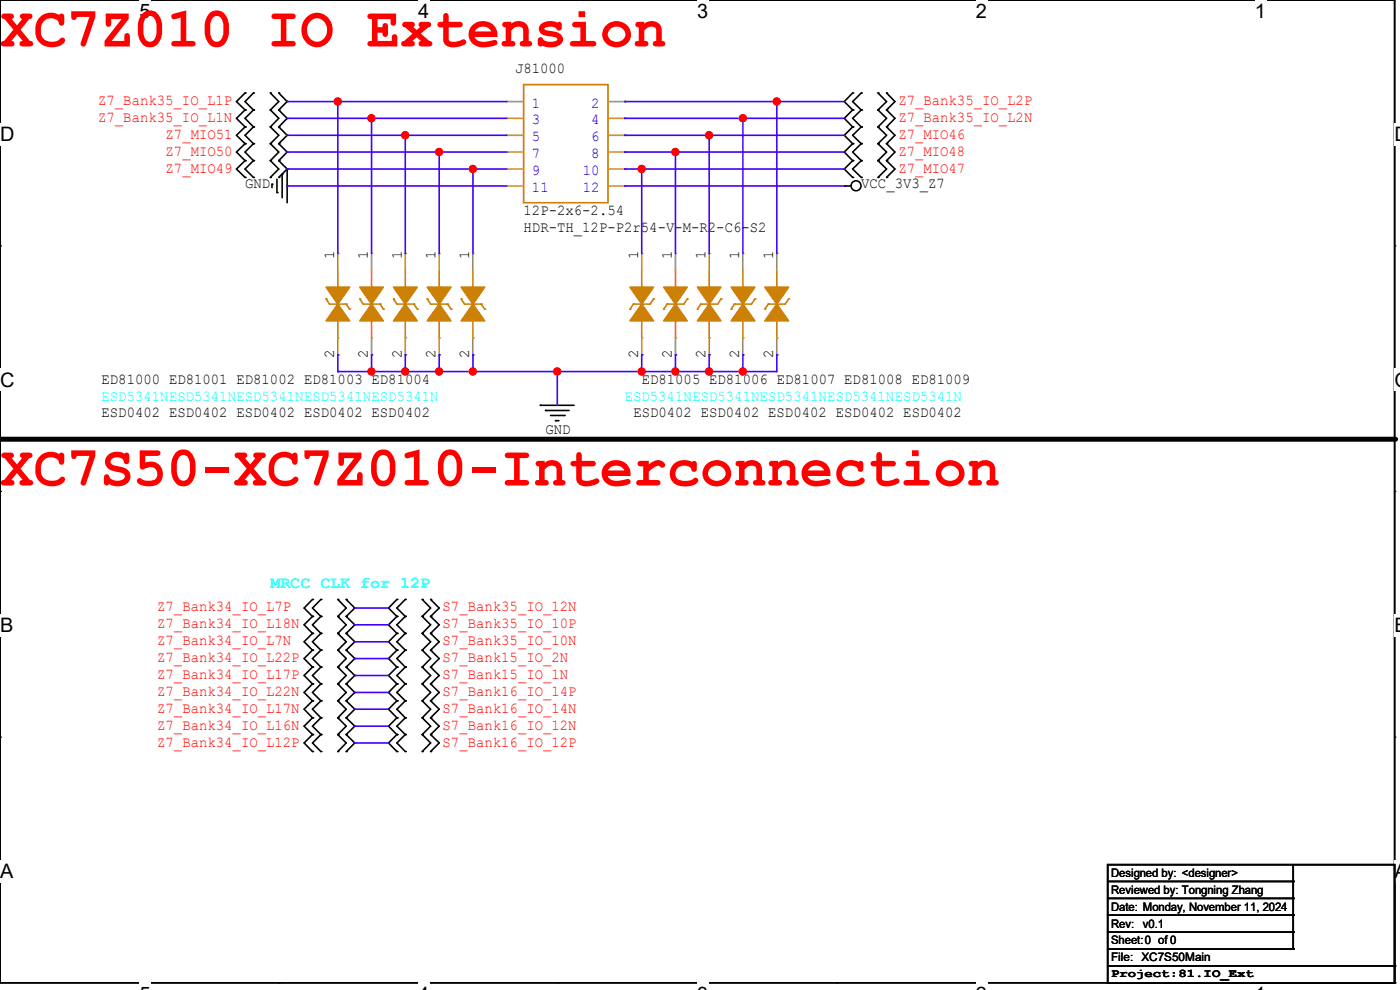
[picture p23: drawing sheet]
<svg xmlns="http://www.w3.org/2000/svg" width="297mm" height="210mm" viewBox="0 0 297 210" stroke-linecap="round" stroke-linejoin="round" font-family="sans-serif">
<defs><g id="words">
<g font-size="11.8" fill="#f00">
<text x="0" y="9.9">XC7Z010 IO Extension</text>
<text x="0" y="103">XC7S50-XC7Z010-Interconnection</text>
</g>
<g font-size="4.2">
<text x="29.6" y="3.9">5</text>
<text x="88.7" y="3.9">4</text>
<text x="147.9" y="3.9">3</text>
<text x="207.1" y="3.9">2</text>
<text x="266.2" y="3.9">1</text>
<text x="0" y="29.9">D</text>
<text x="295.9" y="29.9">D</text>
<text x="0" y="82">C</text>
<text x="295.9" y="82">C</text>
<text x="0" y="134.1">B</text>
<text x="295.9" y="134.1">B</text>
<text x="0" y="186.2">A</text>
<text x="295.9" y="186.2">A</text>
</g>
<text font-size="3.6" fill="#0ff" x="57.4" y="124.7">MRCC CLK for 12P</text>
<g font-size="3.2">
<text x="109.3" y="15.5">J81000</text>
<text x="52" y="39.8">GND</text>
<text x="182.7" y="39.8">VCC_3V3_Z7</text>
<text x="111.1" y="45.5">12P-2x6-2.54</text>
<text x="111.1" y="49.1">HDR-TH_12P-P2r54-V-M-R2-C6-S2</text>
<text x="70.9" y="54.9" transform="rotate(-90 70.9 54.9)">1</text>
<text x="78.1" y="54.9" transform="rotate(-90 78.1 54.9)">1</text>
<text x="85.2" y="54.9" transform="rotate(-90 85.2 54.9)">1</text>
<text x="92.4" y="54.9" transform="rotate(-90 92.4 54.9)">1</text>
<text x="99.6" y="54.9" transform="rotate(-90 99.6 54.9)">1</text>
<text x="135.4" y="54.9" transform="rotate(-90 135.4 54.9)">1</text>
<text x="142.5" y="54.9" transform="rotate(-90 142.5 54.9)">1</text>
<text x="149.7" y="54.9" transform="rotate(-90 149.7 54.9)">1</text>
<text x="156.8" y="54.9" transform="rotate(-90 156.8 54.9)">1</text>
<text x="164" y="54.9" transform="rotate(-90 164 54.9)">1</text>
<text x="70.9" y="75.9" transform="rotate(-90 70.9 75.9)">2</text>
<text x="78.1" y="75.9" transform="rotate(-90 78.1 75.9)">2</text>
<text x="85.2" y="75.9" transform="rotate(-90 85.2 75.9)">2</text>
<text x="92.4" y="75.9" transform="rotate(-90 92.4 75.9)">2</text>
<text x="99.6" y="75.9" transform="rotate(-90 99.6 75.9)">2</text>
<text x="135.4" y="75.9" transform="rotate(-90 135.4 75.9)">2</text>
<text x="142.5" y="75.9" transform="rotate(-90 142.5 75.9)">2</text>
<text x="149.7" y="75.9" transform="rotate(-90 149.7 75.9)">2</text>
<text x="156.8" y="75.9" transform="rotate(-90 156.8 75.9)">2</text>
<text x="164" y="75.9" transform="rotate(-90 164 75.9)">2</text>
<text x="21.5" y="81.4">ED81000 ED81001 ED81002 ED81003 ED81004</text>
<text x="136.1" y="81.4">ED81005 ED81006 ED81007 ED81008 ED81009</text>
<text x="21.5" y="88.5">ESD0402 ESD0402 ESD0402 ESD0402 ESD0402</text>
<text x="134.4" y="88.5">ESD0402 ESD0402 ESD0402 ESD0402 ESD0402</text>
<text x="115.7" y="92.1">GND</text>
</g>
<g font-size="3.2" fill="#f00">
<text x="20.8" y="22.3">Z7_Bank35_IO_L1P</text>
<text x="190.6" y="22.3">Z7_Bank35_IO_L2P</text>
<text x="20.8" y="25.9">Z7_Bank35_IO_L1N</text>
<text x="35.1" y="29.5">Z7_MIO51</text>
<text x="190.6" y="29.5">Z7_MIO46</text>
<text x="190.6" y="25.9">Z7_Bank35_IO_L2N</text>
<text x="35.1" y="33">Z7_MIO50</text>
<text x="190.6" y="33">Z7_MIO48</text>
<text x="35.1" y="36.6">Z7_MIO49</text>
<text x="190.6" y="36.6">Z7_MIO47</text>
<text x="33.4" y="129.7">Z7_Bank34_IO_L7P</text>
<text x="93.9" y="129.7">S7_Bank35_IO_12N</text>
<text x="33.4" y="133.3">Z7_Bank34_IO_L18N</text>
<text x="33.4" y="136.9">Z7_Bank34_IO_L7N</text>
<text x="93.9" y="133.3">S7_Bank35_IO_10P</text>
<text x="93.9" y="136.9">S7_Bank35_IO_10N</text>
<text x="33.4" y="140.5">Z7_Bank34_IO_L22P</text>
<text x="93.9" y="140.5">S7_Bank15_IO_2N</text>
<text x="33.4" y="144.1">Z7_Bank34_IO_L17P</text>
<text x="33.4" y="147.6">Z7_Bank34_IO_L22N</text>
<text x="93.9" y="144.1">S7_Bank15_IO_1N</text>
<text x="93.9" y="147.6">S7_Bank16_IO_14P</text>
<text x="33.4" y="151.2">Z7_Bank34_IO_L17N</text>
<text x="33.4" y="154.8">Z7_Bank34_IO_L16N</text>
<text x="93.9" y="151.2">S7_Bank16_IO_14N</text>
<text x="93.9" y="154.8">S7_Bank16_IO_12N</text>
<text x="33.4" y="158.4">Z7_Bank34_IO_L12P</text>
<text x="93.9" y="158.4">S7_Bank16_IO_12P</text>
</g>
<g font-size="3.2" fill="#00c">
<text x="112.9" y="22.8">1</text>
<text x="125.4" y="22.8">2</text>
<text x="112.9" y="26.4">3</text>
<text x="112.9" y="30">5</text>
<text x="125.4" y="26.4">4</text>
<text x="125.4" y="30">6</text>
<text x="112.9" y="33.5">7</text>
<text x="125.4" y="33.5">8</text>
<text x="112.9" y="37.1">9</text>
<text x="112.9" y="40.7">11</text>
<text x="123.7" y="40.7">12</text>
<text x="123.7" y="37.1">10</text>
</g>
<g font-size="3.2" fill="#0ff">
<text x="21.5" y="85">ESD5341NESD5341NESD5341NESD5341NESD5341N</text>
<text x="132.5" y="85">ESD5341NESD5341NESD5341NESD5341NESD5341N</text>
</g>
<g font-size="2.5">
<text x="235.7" y="186">Designed by: &lt;designer&gt;</text>
<text x="235.7" y="189.6">Reviewed by: Tongning Zhang</text>
<text x="235.7" y="193.2">Date: Monday, November 11, 2024</text>
<text x="235.7" y="196.8">Rev:</text>
<text x="242.5" y="196.8">v0.1</text>
<text x="235.7" y="203.9">File: XC7S50Main</text>
<text x="235.7" y="200.3">Sheet:0 of 0</text>
<text x="235.7" y="207.4">Project:81.IO_Ext</text>
</g>
</g></defs>
<path d="M0 0h295.9v208.5h-295.9z" fill="none" stroke="#000" stroke-width=".34"/>
<g fill="#fff">
<path d="M29.6 0h2.4v4.8h-2.4z"/>
<path d="M29.6 208.5h2.4v1.5h-2.4z"/>
</g>
<g fill="#000">
<circle cx="59.2" cy="0" r=".17"/>
<circle cx="59.2" cy="208.5" r=".17"/>
</g>
<g fill="#fff">
<path d="M88.7 0h2.4v4.8h-2.4z"/>
<path d="M88.7 208.5h2.4v1.5h-2.4z"/>
</g>
<g fill="#000">
<circle cx="118.4" cy="0" r=".17"/>
<circle cx="118.4" cy="208.5" r=".17"/>
</g>
<g fill="#fff">
<path d="M147.9 0h2.4v4.8h-2.4z"/>
<path d="M147.9 208.5h2.4v1.5h-2.4z"/>
</g>
<g fill="#000">
<circle cx="177.5" cy="0" r=".17"/>
<circle cx="177.5" cy="208.5" r=".17"/>
</g>
<g fill="#fff">
<path d="M207.1 0h2.3v4.8h-2.3z"/>
<path d="M207.1 208.5h2.3v1.5h-2.3z"/>
</g>
<g fill="#000">
<circle cx="236.7" cy="0" r=".17"/>
<circle cx="236.7" cy="208.5" r=".17"/>
</g>
<g fill="#fff">
<path d="M266.2 0h2.4v4.8h-2.4z"/>
<path d="M266.2 208.5h2.4v1.5h-2.4z"/>
<path d="M0 26.1h3.1v4.7h-3.1z"/>
<path d="M295.9 26.1h1.1v4.7h-1.1z"/>
<path d="M0 78.2h3.1v4.7h-3.1z"/>
<path d="M295.9 78.2h1.1v4.7h-1.1z"/>
</g>
<g fill="#000">
<circle cx="0" cy="52.2" r=".17"/>
<circle cx="295.9" cy="52.2" r=".17"/>
</g>
<g fill="#fff">
<path d="M0 130.3h2.9v4.7h-2.9z"/>
<path d="M295.9 130.3h1.1v4.7h-1.1z"/>
</g>
<g fill="#000">
<circle cx="0" cy="104.3" r=".17"/>
<circle cx="295.9" cy="104.3" r=".17"/>
</g>
<g fill="#fff">
<path d="M0 182.4h2.9v4.8h-2.9z"/>
<path d="M295.8 182.4h1.2v4.8h-1.2z"/>
</g>
<g fill="#000">
<circle cx="52" cy="19.7" r=".17"/>
<circle cx="53.8" cy="19.7" r=".17"/>
<circle cx="57.4" cy="19.7" r=".17"/>
<circle cx="59.1" cy="19.7" r=".17"/>
<circle cx="180.9" cy="19.7" r=".17"/>
<circle cx="182.7" cy="19.7" r=".17"/>
<circle cx="186.3" cy="19.7" r=".17"/>
<circle cx="188.1" cy="19.7" r=".17"/>
<circle cx="52" cy="37.6" r=".17"/>
<circle cx="52" cy="26.9" r=".17"/>
<circle cx="52" cy="23.3" r=".17"/>
<circle cx="52" cy="34.1" r=".17"/>
<circle cx="52" cy="30.5" r=".17"/>
<circle cx="53.8" cy="30.5" r=".17"/>
<circle cx="53.8" cy="37.6" r=".17"/>
<circle cx="53.8" cy="34.1" r=".17"/>
<circle cx="53.8" cy="26.9" r=".17"/>
<circle cx="53.8" cy="23.3" r=".17"/>
<circle cx="57.4" cy="30.5" r=".17"/>
<circle cx="57.4" cy="37.6" r=".17"/>
<circle cx="57.4" cy="23.3" r=".17"/>
<circle cx="57.4" cy="34.1" r=".17"/>
<circle cx="57.4" cy="26.9" r=".17"/>
<circle cx="57.7" cy="39.1" r=".17"/>
<circle cx="59.1" cy="30.5" r=".17"/>
<circle cx="59.1" cy="26.9" r=".17"/>
<circle cx="59.1" cy="23.3" r=".17"/>
<circle cx="59.1" cy="37.6" r=".17"/>
<circle cx="59.1" cy="34.1" r=".17"/>
<circle cx="59.9" cy="36.9" r=".17"/>
<circle cx="60.9" cy="35.9" r=".17"/>
<circle cx="179.1" cy="39.5" r=".17"/>
<circle cx="180.9" cy="23.3" r=".17"/>
<circle cx="180.9" cy="34.1" r=".17"/>
<circle cx="180.9" cy="26.9" r=".17"/>
<circle cx="180.9" cy="37.6" r=".17"/>
<circle cx="180.9" cy="30.5" r=".17"/>
<circle cx="182.7" cy="34.1" r=".17"/>
<circle cx="182.7" cy="23.3" r=".17"/>
<circle cx="182.7" cy="26.9" r=".17"/>
<circle cx="182.7" cy="30.5" r=".17"/>
<circle cx="182.7" cy="37.6" r=".17"/>
<circle cx="186.3" cy="26.9" r=".17"/>
<circle cx="186.3" cy="34.1" r=".17"/>
<circle cx="186.3" cy="23.3" r=".17"/>
<circle cx="186.3" cy="30.5" r=".17"/>
<circle cx="186.3" cy="37.6" r=".17"/>
<circle cx="188.1" cy="30.5" r=".17"/>
<circle cx="188.1" cy="26.9" r=".17"/>
<circle cx="188.1" cy="23.3" r=".17"/>
<circle cx="188.1" cy="37.6" r=".17"/>
<circle cx="188.1" cy="34.1" r=".17"/>
<circle cx="58.8" cy="40.9" r=".17"/>
<circle cx="114.6" cy="86" r=".17"/>
<circle cx="115.7" cy="87.1" r=".17"/>
<circle cx="117.9" cy="89.2" r=".17"/>
<circle cx="119.7" cy="88.1" r=".17"/>
<circle cx="295.9" cy="93.2" r=".53"/>
<circle cx="66.3" cy="134.4" r=".17"/>
<circle cx="66.3" cy="137.9" r=".17"/>
<circle cx="66.3" cy="130.8" r=".17"/>
<circle cx="66.3" cy="127.2" r=".17"/>
<circle cx="68.1" cy="130.8" r=".17"/>
<circle cx="68.1" cy="127.2" r=".17"/>
<circle cx="68.1" cy="134.4" r=".17"/>
<circle cx="68.1" cy="137.9" r=".17"/>
<circle cx="71.7" cy="127.2" r=".17"/>
<circle cx="71.7" cy="130.8" r=".17"/>
<circle cx="71.7" cy="134.4" r=".17"/>
<circle cx="71.7" cy="137.9" r=".17"/>
<circle cx="73.4" cy="127.2" r=".17"/>
<circle cx="73.4" cy="134.4" r=".17"/>
<circle cx="73.4" cy="137.9" r=".17"/>
<circle cx="73.4" cy="130.8" r=".17"/>
<circle cx="84.2" cy="130.8" r=".17"/>
<circle cx="84.2" cy="137.9" r=".17"/>
<circle cx="84.2" cy="127.2" r=".17"/>
<circle cx="84.2" cy="134.4" r=".17"/>
<circle cx="86" cy="130.8" r=".17"/>
<circle cx="86" cy="127.2" r=".17"/>
<circle cx="86" cy="134.4" r=".17"/>
<circle cx="86" cy="137.9" r=".17"/>
<circle cx="89.6" cy="130.8" r=".17"/>
<circle cx="89.6" cy="127.2" r=".17"/>
<circle cx="89.6" cy="134.4" r=".17"/>
<circle cx="89.6" cy="137.9" r=".17"/>
<circle cx="91.4" cy="130.8" r=".17"/>
<circle cx="91.4" cy="127.2" r=".17"/>
<circle cx="91.4" cy="137.9" r=".17"/>
<circle cx="91.4" cy="134.4" r=".17"/>
<circle cx="0" cy="156.4" r=".17"/>
<circle cx="66.3" cy="141.5" r=".17"/>
<circle cx="66.3" cy="148.7" r=".17"/>
<circle cx="66.3" cy="152.3" r=".17"/>
<circle cx="66.3" cy="155.8" r=".17"/>
<circle cx="66.3" cy="159.4" r=".17"/>
<circle cx="66.3" cy="145.1" r=".17"/>
<circle cx="68.1" cy="141.5" r=".17"/>
<circle cx="68.1" cy="152.3" r=".17"/>
<circle cx="68.1" cy="155.8" r=".17"/>
<circle cx="68.1" cy="159.4" r=".17"/>
<circle cx="68.1" cy="145.1" r=".17"/>
<circle cx="68.1" cy="148.7" r=".17"/>
<circle cx="71.7" cy="159.4" r=".17"/>
<circle cx="71.7" cy="141.5" r=".17"/>
<circle cx="71.7" cy="145.1" r=".17"/>
<circle cx="71.7" cy="152.3" r=".17"/>
<circle cx="71.7" cy="155.8" r=".17"/>
<circle cx="71.7" cy="148.7" r=".17"/>
<circle cx="73.4" cy="148.7" r=".17"/>
<circle cx="73.4" cy="155.8" r=".17"/>
<circle cx="73.4" cy="141.5" r=".17"/>
<circle cx="73.4" cy="145.1" r=".17"/>
<circle cx="73.4" cy="159.4" r=".17"/>
<circle cx="73.4" cy="152.3" r=".17"/>
<circle cx="84.2" cy="152.3" r=".17"/>
<circle cx="84.2" cy="159.4" r=".17"/>
<circle cx="84.2" cy="148.7" r=".17"/>
<circle cx="84.2" cy="155.8" r=".17"/>
<circle cx="84.2" cy="141.5" r=".17"/>
<circle cx="84.2" cy="145.1" r=".17"/>
<circle cx="86" cy="141.5" r=".17"/>
<circle cx="86" cy="159.4" r=".17"/>
<circle cx="86" cy="145.1" r=".17"/>
<circle cx="86" cy="148.7" r=".17"/>
<circle cx="86" cy="155.8" r=".17"/>
<circle cx="86" cy="152.3" r=".17"/>
<circle cx="89.6" cy="141.5" r=".17"/>
<circle cx="89.6" cy="145.1" r=".17"/>
<circle cx="89.6" cy="152.3" r=".17"/>
<circle cx="89.6" cy="155.8" r=".17"/>
<circle cx="89.6" cy="159.4" r=".17"/>
<circle cx="89.6" cy="148.7" r=".17"/>
<circle cx="91.4" cy="145.1" r=".17"/>
<circle cx="91.4" cy="141.5" r=".17"/>
<circle cx="91.4" cy="148.7" r=".17"/>
<circle cx="91.4" cy="152.3" r=".17"/>
<circle cx="91.4" cy="159.4" r=".17"/>
<circle cx="91.4" cy="155.8" r=".17"/>
<circle cx="295.9" cy="156.4" r=".17"/>
<circle cx="274.4" cy="194.1" r=".17"/>
<circle cx="274.4" cy="187" r=".17"/>
<circle cx="274.4" cy="190.6" r=".17"/>
<circle cx="274.4" cy="197.7" r=".17"/>
<circle cx="274.4" cy="201.3" r=".17"/>
<circle cx="295.9" cy="208.5" r=".17"/>
<circle cx="295.9" cy="204.9" r=".17"/>
</g>
<path d="M0 93.2h295.9" fill="none" stroke="#000" stroke-width="1.1"/>
<g fill="none" stroke="#000" stroke-width=".34">
<path d="M52 19.7l-1.8 1.8 1.8 1.8-1.8 1.8 1.8 1.8-1.8 1.8 1.8 1.8-1.8 1.8 1.8 1.8-1.8 1.8 1.8 1.7M53.8 19.7l-1.8 1.8 1.8 1.8-1.8 1.8 1.8 1.8-1.8 1.8 1.8 1.8-1.8 1.8 1.8 1.8-1.8 1.8 1.8 1.7M57.4 19.7l1.7 1.8-1.7 1.8 1.7 1.8-1.7 1.8 1.7 1.8-1.7 1.8 1.7 1.8-1.7 1.8 1.7 1.8-1.7 1.7M59.1 19.7l1.8 1.8-1.8 1.8 1.8 1.8-1.8 1.8 1.8 1.8-1.8 1.8 1.8 1.8-1.8 1.8 1.8 1.8M180.9 19.7l-1.8 1.8 1.8 1.8-1.8 1.8 1.8 1.8-1.8 1.8 1.8 1.8-1.8 1.8 1.8 1.8-1.8 1.8 1.8 1.7M182.7 19.7l-1.8 1.8 1.8 1.8-1.8 1.8 1.8 1.8-1.8 1.8 1.8 1.8-1.8 1.8 1.8 1.8-1.8 1.8 1.8 1.7M186.3 19.7l1.8 1.8-1.8 1.8 1.8 1.8-1.8 1.8 1.8 1.8-1.8 1.8 1.8 1.8-1.8 1.8 1.8 1.8-1.8 1.7M188.1 19.7l1.8 1.8-1.8 1.8 1.8 1.8-1.8 1.8 1.8 1.8-1.8 1.8 1.8 1.8-1.8 1.8 1.8 1.8-1.8 1.7M57.7 39.1v.7M58.8 38v2.9M59.9 36.9v5.1M60.9 35.9v7.1"/>
<path d="M60.9 35.9l-1.8 1.7M179.1 39.5h1.5M114.6 86h7.2M115.7 87.1h5M116.8 88.1h2.9M117.9 89.2h.7M66.3 127.2l-1.8 1.8 1.8 1.8-1.8 1.7 1.8 1.9-1.8 1.7 1.8 1.8-1.8 1.8 1.8 1.8-1.8 1.8 1.8 1.8-1.8 1.8 1.8 1.8-1.8 1.8 1.8 1.8-1.8 1.8 1.8 1.7-1.8 1.8 1.8 1.8M68.1 127.2l-1.8 1.8 1.8 1.8-1.8 1.7 1.8 1.9-1.8 1.7 1.8 1.8-1.8 1.8 1.8 1.8-1.8 1.8 1.8 1.8-1.8 1.8 1.8 1.8-1.8 1.8 1.8 1.8-1.8 1.8 1.8 1.7-1.8 1.8 1.8 1.8M71.7 127.2l1.7 1.8-1.7 1.8 1.7 1.7-1.7 1.9 1.7 1.7-1.7 1.8 1.7 1.8-1.7 1.8 1.7 1.8-1.7 1.8 1.7 1.8-1.7 1.8 1.7 1.8-1.7 1.8 1.7 1.8-1.7 1.7 1.7 1.8-1.7 1.8M73.4 127.2l1.9 1.8-1.9 1.8 1.9 1.7-1.9 1.9 1.9 1.7-1.9 1.8 1.9 1.8-1.9 1.8 1.9 1.8-1.9 1.8 1.9 1.8-1.9 1.8 1.9 1.8-1.9 1.8 1.9 1.8-1.9 1.7 1.9 1.8-1.9 1.8M84.2 127.2l-1.8 1.8 1.8 1.8-1.8 1.7 1.8 1.9-1.8 1.7 1.8 1.8-1.8 1.8 1.8 1.8-1.8 1.8 1.8 1.8-1.8 1.8 1.8 1.8-1.8 1.8 1.8 1.8-1.8 1.8 1.8 1.7-1.8 1.8 1.8 1.8M86 127.2l-1.8 1.8 1.8 1.8-1.8 1.7 1.8 1.9-1.8 1.7 1.8 1.8-1.8 1.8 1.8 1.8-1.8 1.8 1.8 1.8-1.8 1.8 1.8 1.8-1.8 1.8 1.8 1.8-1.8 1.8 1.8 1.7-1.8 1.8 1.8 1.8"/>
<path d="M89.6 127.2l1.8 1.8-1.8 1.8 1.8 1.7-1.8 1.9 1.8 1.7-1.8 1.8 1.8 1.8-1.8 1.8 1.8 1.8-1.8 1.8 1.8 1.8-1.8 1.8 1.8 1.8-1.8 1.8 1.8 1.8-1.8 1.7 1.8 1.8-1.8 1.8M91.4 127.2l1.8 1.8-1.8 1.8 1.8 1.7-1.8 1.9 1.8 1.7-1.8 1.8 1.8 1.8-1.8 1.8 1.8 1.8-1.8 1.8 1.8 1.8-1.8 1.8 1.8 1.8-1.8 1.8 1.8 1.8-1.8 1.7 1.8 1.8-1.8 1.8M235 183.4h60.9v25.1h-60.9zM235 187h39.4M235 190.6h39.4M235 194.1h39.4M235 197.7h39.4M274.4 183.4v17.9h-39.4M235 204.9h60.9M235 208.5h60.9"/>
<circle cx="181.6" cy="39.4" r="1.06"/>
</g>
<path d="M134.4 64.5h3.5" fill="none" stroke="#cc8006" stroke-width=".34"/>
<circle cx="134.4" cy="64.5" r=".17" fill="#cc8006"/>
<path d="M136.1 57.4v3.5" fill="none" stroke="#cc8006" stroke-width=".34"/>
<circle cx="136.1" cy="60.9" r=".17" fill="#cc8006"/>
<path d="M136.1 68.1v3.6" fill="none" stroke="#cc8006" stroke-width=".34"/>
<circle cx="136.1" cy="71.7" r=".17" fill="#cc8006"/>
<path d="M133.6 60.9h5l-2.5 3.6z" fill-rule="evenodd" fill="#cc8006" stroke="#cc8006" stroke-width=".34"/>
<path d="M138.6 63.4l-.7 1.1" fill="none" stroke="#cc8006" stroke-width=".34"/>
<circle cx="138.6" cy="63.4" r=".17" fill="#cc8006"/>
<path d="M134.4 64.5l-.8 1.1" fill="none" stroke="#cc8006" stroke-width=".34"/>
<circle cx="133.6" cy="65.6" r=".17" fill="#cc8006"/>
<path d="M136.1 64.5l2.5 3.6h-5z" fill-rule="evenodd" fill="#cc8006" stroke="#cc8006" stroke-width=".34"/>
<path d="M136.1 53.8v3.6" fill="none" stroke="#a84" stroke-width=".34"/>
<circle cx="136.1" cy="53.8" r=".17" fill="#a84"/>
<path d="M136.1 71.7v3.6" fill="none" stroke="#a84" stroke-width=".34"/>
<circle cx="136.1" cy="75.3" r=".17" fill="#a84"/>
<path d="M91.4 64.5h3.6" fill="none" stroke="#cc8006" stroke-width=".34"/>
<circle cx="95" cy="64.5" r=".17" fill="#cc8006"/>
<path d="M93.2 57.4v3.5" fill="none" stroke="#cc8006" stroke-width=".34"/>
<circle cx="93.2" cy="60.9" r=".17" fill="#cc8006"/>
<path d="M93.2 68.1v3.6" fill="none" stroke="#cc8006" stroke-width=".34"/>
<circle cx="93.2" cy="71.7" r=".17" fill="#cc8006"/>
<path d="M90.6 60.9h5.1l-2.5 3.6z" fill-rule="evenodd" fill="#cc8006" stroke="#cc8006" stroke-width=".34"/>
<path d="M90.6 63.4l.8 1.1" fill="none" stroke="#cc8006" stroke-width=".34"/>
<circle cx="90.6" cy="63.4" r=".17" fill="#cc8006"/>
<path d="M95 64.5l.7 1.1" fill="none" stroke="#cc8006" stroke-width=".34"/>
<circle cx="95.7" cy="65.6" r=".17" fill="#cc8006"/>
<path d="M93.2 64.5l2.5 3.6h-5.1z" fill-rule="evenodd" fill="#cc8006" stroke="#cc8006" stroke-width=".34"/>
<path d="M93.2 53.8v3.6" fill="none" stroke="#a84" stroke-width=".34"/>
<circle cx="93.2" cy="53.8" r=".17" fill="#a84"/>
<path d="M93.2 71.7v3.6" fill="none" stroke="#a84" stroke-width=".34"/>
<circle cx="93.2" cy="75.3" r=".17" fill="#a84"/>
<path d="M98.6 64.5h3.5" fill="none" stroke="#cc8006" stroke-width=".34"/>
<circle cx="102.1" cy="64.5" r=".17" fill="#cc8006"/>
<path d="M100.3 57.4v3.5" fill="none" stroke="#cc8006" stroke-width=".34"/>
<circle cx="100.3" cy="60.9" r=".17" fill="#cc8006"/>
<path d="M100.3 68.1v3.6" fill="none" stroke="#cc8006" stroke-width=".34"/>
<circle cx="100.3" cy="71.7" r=".17" fill="#cc8006"/>
<path d="M97.8 60.9h5l-2.5 3.6z" fill-rule="evenodd" fill="#cc8006" stroke="#cc8006" stroke-width=".34"/>
<path d="M97.8 63.4l.8 1.1" fill="none" stroke="#cc8006" stroke-width=".34"/>
<circle cx="97.8" cy="63.4" r=".17" fill="#cc8006"/>
<path d="M102.1 64.5l.7 1.1" fill="none" stroke="#cc8006" stroke-width=".34"/>
<circle cx="102.8" cy="65.6" r=".17" fill="#cc8006"/>
<path d="M100.3 64.5l2.5 3.6h-5z" fill-rule="evenodd" fill="#cc8006" stroke="#cc8006" stroke-width=".34"/>
<path d="M100.3 53.8v3.6" fill="none" stroke="#a84" stroke-width=".34"/>
<circle cx="100.3" cy="53.8" r=".17" fill="#a84"/>
<path d="M100.3 71.7v3.6" fill="none" stroke="#a84" stroke-width=".34"/>
<circle cx="100.3" cy="75.3" r=".17" fill="#a84"/>
<path d="M111.1 17.9h17.9v25.1h-17.9z" fill="none" stroke="#cc8006" stroke-width=".34"/>
<path d="M107.5 21.5h3.6" fill="none" stroke="#a84" stroke-width=".34"/>
<circle cx="107.5" cy="21.5" r=".17" fill="#a84"/>
<path d="M129 21.5h3.5" fill="none" stroke="#a84" stroke-width=".34"/>
<circle cx="132.5" cy="21.5" r=".17" fill="#a84"/>
<path d="M107.5 25.1h3.6" fill="none" stroke="#a84" stroke-width=".34"/>
<circle cx="107.5" cy="25.1" r=".17" fill="#a84"/>
<path d="M129 25.1h3.5" fill="none" stroke="#a84" stroke-width=".34"/>
<circle cx="132.5" cy="25.1" r=".17" fill="#a84"/>
<path d="M107.5 28.7h3.6" fill="none" stroke="#a84" stroke-width=".34"/>
<circle cx="107.5" cy="28.7" r=".17" fill="#a84"/>
<path d="M129 28.7h3.5" fill="none" stroke="#a84" stroke-width=".34"/>
<circle cx="132.5" cy="28.7" r=".17" fill="#a84"/>
<path d="M107.5 35.9h3.6" fill="none" stroke="#a84" stroke-width=".34"/>
<circle cx="107.5" cy="35.9" r=".17" fill="#a84"/>
<path d="M107.5 39.5h3.6" fill="none" stroke="#a84" stroke-width=".34"/>
<circle cx="107.5" cy="39.5" r=".17" fill="#a84"/>
<path d="M129 39.5h3.5" fill="none" stroke="#a84" stroke-width=".34"/>
<circle cx="132.5" cy="39.5" r=".17" fill="#a84"/>
<path d="M107.5 32.3h3.6" fill="none" stroke="#a84" stroke-width=".34"/>
<circle cx="107.5" cy="32.3" r=".17" fill="#a84"/>
<path d="M129 32.3h3.5" fill="none" stroke="#a84" stroke-width=".34"/>
<circle cx="132.5" cy="32.3" r=".17" fill="#a84"/>
<path d="M129 35.9h3.5" fill="none" stroke="#a84" stroke-width=".34"/>
<circle cx="132.5" cy="35.9" r=".17" fill="#a84"/>
<path d="M163 64.5h3.6" fill="none" stroke="#cc8006" stroke-width=".34"/>
<circle cx="163" cy="64.5" r=".17" fill="#cc8006"/>
<path d="M164.8 57.4v3.5" fill="none" stroke="#cc8006" stroke-width=".34"/>
<circle cx="164.8" cy="60.9" r=".17" fill="#cc8006"/>
<path d="M164.8 68.1v3.6" fill="none" stroke="#cc8006" stroke-width=".34"/>
<circle cx="164.8" cy="71.7" r=".17" fill="#cc8006"/>
<path d="M162.3 60.9h5l-2.5 3.6z" fill-rule="evenodd" fill="#cc8006" stroke="#cc8006" stroke-width=".34"/>
<path d="M167.3 63.4l-.7 1.1" fill="none" stroke="#cc8006" stroke-width=".34"/>
<circle cx="167.3" cy="63.4" r=".17" fill="#cc8006"/>
<path d="M163 64.5l-.7 1.1" fill="none" stroke="#cc8006" stroke-width=".34"/>
<circle cx="162.3" cy="65.6" r=".17" fill="#cc8006"/>
<path d="M164.8 64.5l2.5 3.6h-5z" fill-rule="evenodd" fill="#cc8006" stroke="#cc8006" stroke-width=".34"/>
<path d="M164.8 53.8v3.6" fill="none" stroke="#a84" stroke-width=".34"/>
<circle cx="164.8" cy="53.8" r=".17" fill="#a84"/>
<path d="M164.8 71.7v3.6" fill="none" stroke="#a84" stroke-width=".34"/>
<circle cx="164.8" cy="75.3" r=".17" fill="#a84"/>
<path d="M77 64.5h3.6" fill="none" stroke="#cc8006" stroke-width=".34"/>
<circle cx="80.6" cy="64.5" r=".17" fill="#cc8006"/>
<path d="M78.8 57.4v3.5" fill="none" stroke="#cc8006" stroke-width=".34"/>
<circle cx="78.8" cy="60.9" r=".17" fill="#cc8006"/>
<path d="M78.8 68.1v3.6" fill="none" stroke="#cc8006" stroke-width=".34"/>
<circle cx="78.8" cy="71.7" r=".17" fill="#cc8006"/>
<path d="M76.3 60.9h5l-2.5 3.6z" fill-rule="evenodd" fill="#cc8006" stroke="#cc8006" stroke-width=".34"/>
<path d="M76.3 63.4l.7 1.1" fill="none" stroke="#cc8006" stroke-width=".34"/>
<circle cx="76.3" cy="63.4" r=".17" fill="#cc8006"/>
<path d="M80.6 64.5l.7 1.1" fill="none" stroke="#cc8006" stroke-width=".34"/>
<circle cx="81.3" cy="65.6" r=".17" fill="#cc8006"/>
<path d="M78.8 64.5l2.5 3.6h-5z" fill-rule="evenodd" fill="#cc8006" stroke="#cc8006" stroke-width=".34"/>
<path d="M78.8 53.8v3.6" fill="none" stroke="#a84" stroke-width=".34"/>
<circle cx="78.8" cy="53.8" r=".17" fill="#a84"/>
<path d="M78.8 71.7v3.6" fill="none" stroke="#a84" stroke-width=".34"/>
<circle cx="78.8" cy="75.3" r=".17" fill="#a84"/>
<path d="M155.8 64.5h3.6" fill="none" stroke="#cc8006" stroke-width=".34"/>
<circle cx="155.8" cy="64.5" r=".17" fill="#cc8006"/>
<path d="M157.6 57.4v3.5" fill="none" stroke="#cc8006" stroke-width=".34"/>
<circle cx="157.6" cy="60.9" r=".17" fill="#cc8006"/>
<path d="M157.6 68.1v3.6" fill="none" stroke="#cc8006" stroke-width=".34"/>
<circle cx="157.6" cy="71.7" r=".17" fill="#cc8006"/>
<path d="M155.1 60.9h5l-2.5 3.6z" fill-rule="evenodd" fill="#cc8006" stroke="#cc8006" stroke-width=".34"/>
<path d="M160.1 63.4l-.7 1.1" fill="none" stroke="#cc8006" stroke-width=".34"/>
<circle cx="160.1" cy="63.4" r=".17" fill="#cc8006"/>
<path d="M155.8 64.5l-.7 1.1" fill="none" stroke="#cc8006" stroke-width=".34"/>
<circle cx="155.1" cy="65.6" r=".17" fill="#cc8006"/>
<path d="M157.6 64.5l2.5 3.6h-5z" fill-rule="evenodd" fill="#cc8006" stroke="#cc8006" stroke-width=".34"/>
<path d="M157.6 53.8v3.6" fill="none" stroke="#a84" stroke-width=".34"/>
<circle cx="157.6" cy="53.8" r=".17" fill="#a84"/>
<path d="M157.6 71.7v3.6" fill="none" stroke="#a84" stroke-width=".34"/>
<circle cx="157.6" cy="75.3" r=".17" fill="#a84"/>
<path d="M84.2 64.5h3.6" fill="none" stroke="#cc8006" stroke-width=".34"/>
<circle cx="87.8" cy="64.5" r=".17" fill="#cc8006"/>
<path d="M86 57.4v3.5" fill="none" stroke="#cc8006" stroke-width=".34"/>
<circle cx="86" cy="60.9" r=".17" fill="#cc8006"/>
<path d="M86 68.1v3.6" fill="none" stroke="#cc8006" stroke-width=".34"/>
<circle cx="86" cy="71.7" r=".17" fill="#cc8006"/>
<path d="M83.5 60.9h5l-2.5 3.6z" fill-rule="evenodd" fill="#cc8006" stroke="#cc8006" stroke-width=".34"/>
<path d="M83.5 63.4l.7 1.1" fill="none" stroke="#cc8006" stroke-width=".34"/>
<circle cx="83.5" cy="63.4" r=".17" fill="#cc8006"/>
<path d="M87.8 64.5l.7 1.1" fill="none" stroke="#cc8006" stroke-width=".34"/>
<circle cx="88.5" cy="65.6" r=".17" fill="#cc8006"/>
<path d="M86 64.5l2.5 3.6h-5z" fill-rule="evenodd" fill="#cc8006" stroke="#cc8006" stroke-width=".34"/>
<path d="M86 53.8v3.6" fill="none" stroke="#a84" stroke-width=".34"/>
<circle cx="86" cy="53.8" r=".17" fill="#a84"/>
<path d="M86 71.7v3.6" fill="none" stroke="#a84" stroke-width=".34"/>
<circle cx="86" cy="75.3" r=".17" fill="#a84"/>
<path d="M148.7 64.5h3.6" fill="none" stroke="#cc8006" stroke-width=".34"/>
<circle cx="148.7" cy="64.5" r=".17" fill="#cc8006"/>
<path d="M150.5 57.4v3.5" fill="none" stroke="#cc8006" stroke-width=".34"/>
<circle cx="150.5" cy="60.9" r=".17" fill="#cc8006"/>
<path d="M150.5 68.1v3.6" fill="none" stroke="#cc8006" stroke-width=".34"/>
<circle cx="150.5" cy="71.7" r=".17" fill="#cc8006"/>
<path d="M148 60.9h5l-2.5 3.6z" fill-rule="evenodd" fill="#cc8006" stroke="#cc8006" stroke-width=".34"/>
<path d="M153 63.4l-.7 1.1" fill="none" stroke="#cc8006" stroke-width=".34"/>
<circle cx="153" cy="63.4" r=".17" fill="#cc8006"/>
<path d="M148.7 64.5l-.7 1.1" fill="none" stroke="#cc8006" stroke-width=".34"/>
<circle cx="148" cy="65.6" r=".17" fill="#cc8006"/>
<path d="M150.5 64.5l2.5 3.6h-5z" fill-rule="evenodd" fill="#cc8006" stroke="#cc8006" stroke-width=".34"/>
<path d="M150.5 53.8v3.6" fill="none" stroke="#a84" stroke-width=".34"/>
<circle cx="150.5" cy="53.8" r=".17" fill="#a84"/>
<path d="M150.5 71.7v3.6" fill="none" stroke="#a84" stroke-width=".34"/>
<circle cx="150.5" cy="75.3" r=".17" fill="#a84"/>
<path d="M141.5 64.5h3.6" fill="none" stroke="#cc8006" stroke-width=".34"/>
<circle cx="141.5" cy="64.5" r=".17" fill="#cc8006"/>
<path d="M143.3 57.4v3.5" fill="none" stroke="#cc8006" stroke-width=".34"/>
<circle cx="143.3" cy="60.9" r=".17" fill="#cc8006"/>
<path d="M143.3 68.1v3.6" fill="none" stroke="#cc8006" stroke-width=".34"/>
<circle cx="143.3" cy="71.7" r=".17" fill="#cc8006"/>
<path d="M140.8 60.9h5l-2.5 3.6z" fill-rule="evenodd" fill="#cc8006" stroke="#cc8006" stroke-width=".34"/>
<path d="M145.8 63.4l-.7 1.1" fill="none" stroke="#cc8006" stroke-width=".34"/>
<circle cx="145.8" cy="63.4" r=".17" fill="#cc8006"/>
<path d="M141.5 64.5l-.7 1.1" fill="none" stroke="#cc8006" stroke-width=".34"/>
<circle cx="140.8" cy="65.6" r=".17" fill="#cc8006"/>
<path d="M143.3 64.5l2.5 3.6h-5z" fill-rule="evenodd" fill="#cc8006" stroke="#cc8006" stroke-width=".34"/>
<path d="M143.3 53.8v3.6" fill="none" stroke="#a84" stroke-width=".34"/>
<circle cx="143.3" cy="53.8" r=".17" fill="#a84"/>
<path d="M143.3 71.7v3.6" fill="none" stroke="#a84" stroke-width=".34"/>
<circle cx="143.3" cy="75.3" r=".17" fill="#a84"/>
<path d="M69.9 64.5h3.5" fill="none" stroke="#cc8006" stroke-width=".34"/>
<circle cx="73.4" cy="64.5" r=".17" fill="#cc8006"/>
<path d="M71.7 57.4v3.5" fill="none" stroke="#cc8006" stroke-width=".34"/>
<circle cx="71.7" cy="60.9" r=".17" fill="#cc8006"/>
<path d="M71.7 68.1v3.6" fill="none" stroke="#cc8006" stroke-width=".34"/>
<circle cx="71.7" cy="71.7" r=".17" fill="#cc8006"/>
<path d="M69.2 60.9h5l-2.5 3.6z" fill-rule="evenodd" fill="#cc8006" stroke="#cc8006" stroke-width=".34"/>
<path d="M69.2 63.4l.7 1.1" fill="none" stroke="#cc8006" stroke-width=".34"/>
<circle cx="69.2" cy="63.4" r=".17" fill="#cc8006"/>
<path d="M73.4 64.5l.8 1.1" fill="none" stroke="#cc8006" stroke-width=".34"/>
<circle cx="74.2" cy="65.6" r=".17" fill="#cc8006"/>
<path d="M71.7 64.5l2.5 3.6h-5z" fill-rule="evenodd" fill="#cc8006" stroke="#cc8006" stroke-width=".34"/>
<path d="M71.7 53.8v3.6" fill="none" stroke="#a84" stroke-width=".34"/>
<circle cx="71.7" cy="53.8" r=".17" fill="#a84"/>
<path d="M71.7 71.7v3.6" fill="none" stroke="#a84" stroke-width=".34"/>
<circle cx="71.7" cy="75.3" r=".17" fill="#a84"/>
<path d="M75.3 129h7.1" fill="none" stroke="#4200ff" stroke-width=".34"/>
<circle cx="75.3" cy="129" r=".17" fill="#4200ff"/>
<path d="M75.3 132.5h7.1" fill="none" stroke="#4200ff" stroke-width=".34"/>
<circle cx="75.3" cy="132.5" r=".17" fill="#4200ff"/>
<path d="M75.3 136.1h7.1" fill="none" stroke="#4200ff" stroke-width=".34"/>
<circle cx="75.3" cy="136.1" r=".17" fill="#4200ff"/>
<path d="M75.3 139.7h7.1" fill="none" stroke="#4200ff" stroke-width=".34"/>
<circle cx="75.3" cy="139.7" r=".17" fill="#4200ff"/>
<path d="M75.3 143.3h7.1" fill="none" stroke="#4200ff" stroke-width=".34"/>
<circle cx="75.3" cy="143.3" r=".17" fill="#4200ff"/>
<path d="M75.3 146.9h7.1" fill="none" stroke="#4200ff" stroke-width=".34"/>
<circle cx="75.3" cy="146.9" r=".17" fill="#4200ff"/>
<path d="M75.3 150.5h7.1" fill="none" stroke="#4200ff" stroke-width=".34"/>
<circle cx="75.3" cy="150.5" r=".17" fill="#4200ff"/>
<path d="M75.3 154.1h7.1" fill="none" stroke="#4200ff" stroke-width=".34"/>
<circle cx="75.3" cy="154.1" r=".17" fill="#4200ff"/>
<path d="M75.3 157.6h7.1" fill="none" stroke="#4200ff" stroke-width=".34"/>
<circle cx="75.3" cy="157.6" r=".17" fill="#4200ff"/>
<path d="M60.9 21.5h10.8" fill="none" stroke="#4200ff" stroke-width=".34"/>
<circle cx="60.9" cy="21.5" r=".17" fill="#4200ff"/>
<path d="M60.9 25.1h17.9" fill="none" stroke="#4200ff" stroke-width=".34"/>
<circle cx="60.9" cy="25.1" r=".17" fill="#4200ff"/>
<circle cx="78.8" cy="25.1" r=".7" fill="#f00" stroke="#f00" stroke-width=".34"/>
<path d="M132.5 21.5h32.3" fill="none" stroke="#4200ff" stroke-width=".34"/>
<circle cx="132.5" cy="21.5" r=".17" fill="#4200ff"/>
<circle cx="164.8" cy="21.5" r=".7" fill="#f00" stroke="#f00" stroke-width=".34"/>
<path d="M132.5 25.1h25.1" fill="none" stroke="#4200ff" stroke-width=".34"/>
<circle cx="132.5" cy="25.1" r=".17" fill="#4200ff"/>
<circle cx="157.6" cy="25.1" r=".7" fill="#f00" stroke="#f00" stroke-width=".34"/>
<path d="M60.9 28.7h25.1" fill="none" stroke="#4200ff" stroke-width=".34"/>
<circle cx="60.9" cy="28.7" r=".17" fill="#4200ff"/>
<circle cx="86" cy="28.7" r=".7" fill="#f00" stroke="#f00" stroke-width=".34"/>
<path d="M132.5 28.7h18" fill="none" stroke="#4200ff" stroke-width=".34"/>
<circle cx="132.5" cy="28.7" r=".17" fill="#4200ff"/>
<circle cx="150.4" cy="28.7" r=".7" fill="#f00" stroke="#f00" stroke-width=".34"/>
<path d="M60.9 32.3h32.3" fill="none" stroke="#4200ff" stroke-width=".34"/>
<circle cx="60.9" cy="32.3" r=".17" fill="#4200ff"/>
<path d="M132.5 32.3h10.8" fill="none" stroke="#4200ff" stroke-width=".34"/>
<circle cx="132.5" cy="32.3" r=".17" fill="#4200ff"/>
<path d="M132.5 35.9h3.6" fill="none" stroke="#4200ff" stroke-width=".34"/>
<circle cx="132.5" cy="35.9" r=".17" fill="#4200ff"/>
<path d="M60.9 35.9h39.4" fill="none" stroke="#4200ff" stroke-width=".34"/>
<circle cx="60.9" cy="35.9" r=".17" fill="#4200ff"/>
<path d="M132.5 39.5h46.6" fill="none" stroke="#4200ff" stroke-width=".34"/>
<circle cx="132.5" cy="39.5" r=".17" fill="#4200ff"/>
<path d="M60.9 39.5h46.6" fill="none" stroke="#4200ff" stroke-width=".34"/>
<circle cx="60.9" cy="39.5" r=".17" fill="#4200ff"/>
<path d="M100.3 35.9v17.9" fill="none" stroke="#4200ff" stroke-width=".34"/>
<circle cx="100.3" cy="35.9" r=".17" fill="#4200ff"/>
<circle cx="100.3" cy="35.8" r=".7" fill="#f00" stroke="#f00" stroke-width=".34"/>
<path d="M100.3 35.9h7.2" fill="none" stroke="#4200ff" stroke-width=".34"/>
<circle cx="100.3" cy="35.9" r=".17" fill="#4200ff"/>
<path d="M93.2 32.3v21.5" fill="none" stroke="#4200ff" stroke-width=".34"/>
<circle cx="93.2" cy="32.3" r=".17" fill="#4200ff"/>
<circle cx="93.2" cy="32.2" r=".7" fill="#f00" stroke="#f00" stroke-width=".34"/>
<path d="M93.2 32.3h14.3" fill="none" stroke="#4200ff" stroke-width=".34"/>
<circle cx="93.2" cy="32.3" r=".17" fill="#4200ff"/>
<path d="M86 28.7v25.1" fill="none" stroke="#4200ff" stroke-width=".34"/>
<circle cx="86" cy="28.7" r=".17" fill="#4200ff"/>
<path d="M86 28.7h21.5" fill="none" stroke="#4200ff" stroke-width=".34"/>
<circle cx="86" cy="28.7" r=".17" fill="#4200ff"/>
<path d="M78.8 25.1v28.7" fill="none" stroke="#4200ff" stroke-width=".34"/>
<circle cx="78.8" cy="25.1" r=".17" fill="#4200ff"/>
<path d="M78.8 25.1h28.7" fill="none" stroke="#4200ff" stroke-width=".34"/>
<circle cx="78.8" cy="25.1" r=".17" fill="#4200ff"/>
<path d="M71.7 21.5v32.3" fill="none" stroke="#4200ff" stroke-width=".34"/>
<circle cx="71.7" cy="21.5" r=".17" fill="#4200ff"/>
<circle cx="71.6" cy="21.5" r=".7" fill="#f00" stroke="#f00" stroke-width=".34"/>
<path d="M71.7 21.5h35.8" fill="none" stroke="#4200ff" stroke-width=".34"/>
<circle cx="71.7" cy="21.5" r=".17" fill="#4200ff"/>
<path d="M136.1 35.9v17.9" fill="none" stroke="#4200ff" stroke-width=".34"/>
<circle cx="136.1" cy="35.9" r=".17" fill="#4200ff"/>
<path d="M136.1 35.9h43" fill="none" stroke="#4200ff" stroke-width=".34"/>
<circle cx="136.1" cy="35.9" r=".17" fill="#4200ff"/>
<circle cx="136.1" cy="35.8" r=".7" fill="#f00" stroke="#f00" stroke-width=".34"/>
<path d="M143.3 32.3v21.5" fill="none" stroke="#4200ff" stroke-width=".34"/>
<circle cx="143.3" cy="32.3" r=".17" fill="#4200ff"/>
<path d="M143.3 32.3h35.8" fill="none" stroke="#4200ff" stroke-width=".34"/>
<circle cx="143.3" cy="32.3" r=".17" fill="#4200ff"/>
<circle cx="143.3" cy="32.2" r=".7" fill="#f00" stroke="#f00" stroke-width=".34"/>
<path d="M150.5 28.7v25.1" fill="none" stroke="#4200ff" stroke-width=".34"/>
<circle cx="150.5" cy="28.7" r=".17" fill="#4200ff"/>
<path d="M150.5 28.7h28.6" fill="none" stroke="#4200ff" stroke-width=".34"/>
<circle cx="150.5" cy="28.7" r=".17" fill="#4200ff"/>
<path d="M157.6 25.1v28.7" fill="none" stroke="#4200ff" stroke-width=".34"/>
<circle cx="157.6" cy="25.1" r=".17" fill="#4200ff"/>
<path d="M157.6 25.1h21.5" fill="none" stroke="#4200ff" stroke-width=".34"/>
<circle cx="157.6" cy="25.1" r=".17" fill="#4200ff"/>
<path d="M164.8 21.5v32.3" fill="none" stroke="#4200ff" stroke-width=".34"/>
<circle cx="164.8" cy="21.5" r=".17" fill="#4200ff"/>
<path d="M164.8 21.5h14.3" fill="none" stroke="#4200ff" stroke-width=".34"/>
<circle cx="164.8" cy="21.5" r=".17" fill="#4200ff"/>
<path d="M71.7 75.3v3.5" fill="none" stroke="#4200ff" stroke-width=".34"/>
<circle cx="71.7" cy="75.3" r=".17" fill="#4200ff"/>
<path d="M71.7 78.8h7.1" fill="none" stroke="#4200ff" stroke-width=".34"/>
<circle cx="71.7" cy="78.8" r=".17" fill="#4200ff"/>
<circle cx="78.8" cy="78.8" r=".7" fill="#f00" stroke="#f00" stroke-width=".34"/>
<path d="M100.3 75.3v3.5" fill="none" stroke="#4200ff" stroke-width=".34"/>
<circle cx="100.3" cy="75.3" r=".17" fill="#4200ff"/>
<path d="M93.2 75.3v3.5" fill="none" stroke="#4200ff" stroke-width=".34"/>
<circle cx="93.2" cy="75.3" r=".17" fill="#4200ff"/>
<circle cx="93.2" cy="78.8" r=".7" fill="#f00" stroke="#f00" stroke-width=".34"/>
<path d="M93.2 78.8h7.1" fill="none" stroke="#4200ff" stroke-width=".34"/>
<circle cx="93.2" cy="78.8" r=".17" fill="#4200ff"/>
<path d="M86 75.3v3.5" fill="none" stroke="#4200ff" stroke-width=".34"/>
<circle cx="86" cy="75.3" r=".17" fill="#4200ff"/>
<circle cx="86" cy="78.8" r=".7" fill="#f00" stroke="#f00" stroke-width=".34"/>
<path d="M86 78.8h7.2" fill="none" stroke="#4200ff" stroke-width=".34"/>
<circle cx="86" cy="78.8" r=".17" fill="#4200ff"/>
<path d="M78.8 75.3v3.5" fill="none" stroke="#4200ff" stroke-width=".34"/>
<circle cx="78.8" cy="75.3" r=".17" fill="#4200ff"/>
<path d="M78.8 78.8h7.2" fill="none" stroke="#4200ff" stroke-width=".34"/>
<circle cx="78.8" cy="78.8" r=".17" fill="#4200ff"/>
<path d="M136.1 75.3v3.5" fill="none" stroke="#4200ff" stroke-width=".34"/>
<circle cx="136.1" cy="75.3" r=".17" fill="#4200ff"/>
<circle cx="136.1" cy="78.8" r=".7" fill="#f00" stroke="#f00" stroke-width=".34"/>
<path d="M164.8 75.3v3.5" fill="none" stroke="#4200ff" stroke-width=".34"/>
<circle cx="164.8" cy="75.3" r=".17" fill="#4200ff"/>
<path d="M136.1 78.8h7.2" fill="none" stroke="#4200ff" stroke-width=".34"/>
<circle cx="136.1" cy="78.8" r=".17" fill="#4200ff"/>
<path d="M143.3 75.3v3.5" fill="none" stroke="#4200ff" stroke-width=".34"/>
<circle cx="143.3" cy="75.3" r=".17" fill="#4200ff"/>
<path d="M143.3 78.8h7.2" fill="none" stroke="#4200ff" stroke-width=".34"/>
<circle cx="143.3" cy="78.8" r=".17" fill="#4200ff"/>
<g fill="#f00" stroke="#f00" stroke-width=".34">
<circle cx="150.4" cy="78.8" r=".7"/>
<circle cx="143.3" cy="78.8" r=".7"/>
</g>
<path d="M150.5 75.3v3.5" fill="none" stroke="#4200ff" stroke-width=".34"/>
<circle cx="150.5" cy="75.3" r=".17" fill="#4200ff"/>
<path d="M150.5 78.8h7.1" fill="none" stroke="#4200ff" stroke-width=".34"/>
<circle cx="150.5" cy="78.8" r=".17" fill="#4200ff"/>
<path d="M157.6 75.3v3.5" fill="none" stroke="#4200ff" stroke-width=".34"/>
<circle cx="157.6" cy="75.3" r=".17" fill="#4200ff"/>
<circle cx="157.6" cy="78.8" r=".7" fill="#f00" stroke="#f00" stroke-width=".34"/>
<path d="M157.6 78.8h7.2" fill="none" stroke="#4200ff" stroke-width=".34"/>
<circle cx="157.6" cy="78.8" r=".17" fill="#4200ff"/>
<path d="M100.3 78.8h17.9" fill="none" stroke="#4200ff" stroke-width=".34"/>
<circle cx="100.3" cy="78.8" r=".17" fill="#4200ff"/>
<g fill="#f00" stroke="#f00" stroke-width=".34">
<circle cx="118.2" cy="78.8" r=".7"/>
<circle cx="100.3" cy="78.8" r=".7"/>
</g>
<path d="M118.2 78.8h17.9" fill="none" stroke="#4200ff" stroke-width=".34"/>
<circle cx="118.2" cy="78.8" r=".17" fill="#4200ff"/>
<path d="M118.2 78.8v7.2" fill="none" stroke="#4200ff" stroke-width=".34"/>
<circle cx="118.2" cy="78.8" r=".17" fill="#4200ff"/>
<g fill="#f00" stroke="#f00" stroke-width=".34">
<circle cx="78.8" cy="25.1" r=".7"/>
<circle cx="164.8" cy="21.5" r=".7"/>
<circle cx="157.6" cy="25.1" r=".7"/>
<circle cx="86" cy="28.7" r=".7"/>
<circle cx="150.4" cy="28.7" r=".7"/>
<circle cx="100.3" cy="35.8" r=".7"/>
<circle cx="93.2" cy="32.2" r=".7"/>
<circle cx="71.6" cy="21.5" r=".7"/>
<circle cx="136.1" cy="35.8" r=".7"/>
<circle cx="143.3" cy="32.2" r=".7"/>
<circle cx="78.8" cy="78.8" r=".7"/>
<circle cx="93.2" cy="78.8" r=".7"/>
<circle cx="86" cy="78.8" r=".7"/>
<circle cx="136.1" cy="78.8" r=".7"/>
<circle cx="150.4" cy="78.8" r=".7"/>
<circle cx="143.3" cy="78.8" r=".7"/>
<circle cx="157.6" cy="78.8" r=".7"/>
<circle cx="118.2" cy="78.8" r=".7"/>
<circle cx="100.3" cy="78.8" r=".7"/>
</g>
<use href="#words"/>
</svg>
